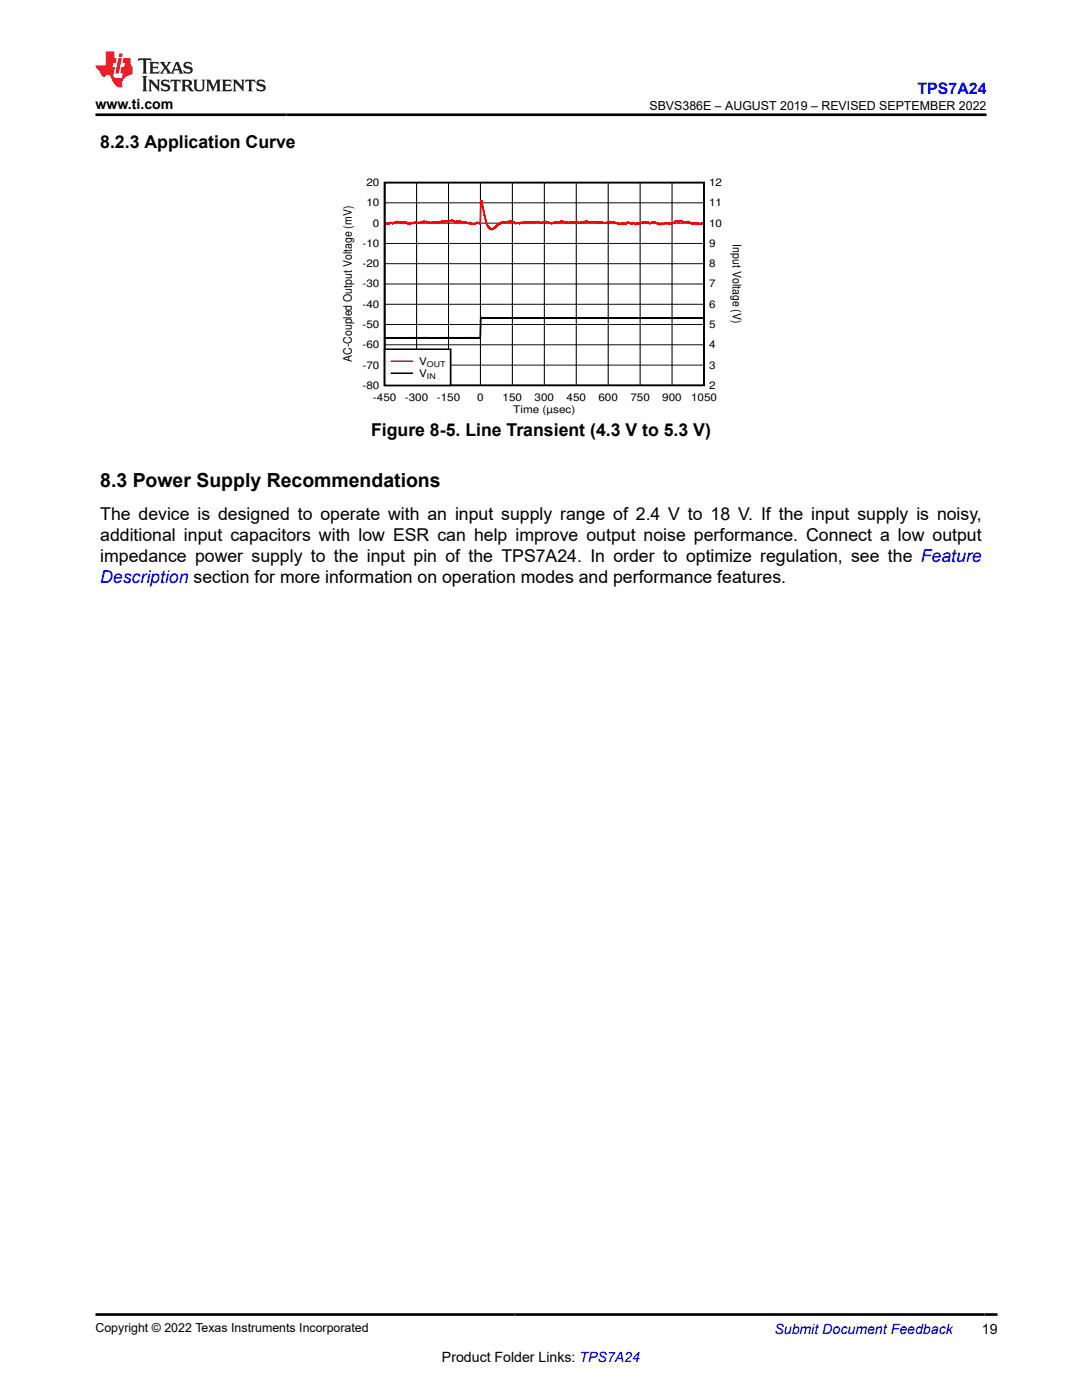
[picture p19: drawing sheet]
<svg xmlns="http://www.w3.org/2000/svg" width="216mm" height="279mm" viewBox="0 0 216 279" stroke-linecap="round" stroke-linejoin="round" font-family="sans-serif">
<defs><g id="words">
<text font-size="3.9" x="20" y="97.3">8.3 Power Supply Recommendations</text>
<g font-size="3.5">
<text x="20" y="29.6">8.2.3 Application Curve</text>
<text x="74" y="87.1">Figure 8-5. Line Transient (4.3 V to 5.3 V)</text>
<text x="20" y="103.7">The device is designed to operate with an input supply range of 2.4 V to 18 V. If the input supply is noisy,</text>
<text x="20" y="108">additional input capacitors with low ESR can help improve output noise performance. Connect a low output</text>
<text x="20" y="112.2">impedance power supply to the input pin of the TPS7A24. In order to optimize regulation, see the Feature</text>
</g>
<text font-size="3.5" fill="#00f" x="20" y="116.4">Description section for more information on operation modes and performance features.</text>
<text font-size="3.2" fill="#00f" x="183.1" y="18.7">TPS7A24</text>
<g font-size="2.8">
<text x="19.1" y="21.8">www.ti.com</text>
<text x="195.9" y="266.1">19</text>
<text x="88.2" y="271.7">Product Folder Links: TPS7A24</text>
</g>
<text font-size="2.8" fill="#00f" x="154.5" y="266.2">Submit Document Feedback</text>
<g font-size="2.5">
<text x="129.6" y="21.9">SBVS386E – AUGUST 2019 – REVISED SEPTEMBER 2022</text>
<text x="19" y="265.9">Copyright © 2022 Texas Instruments Incorporated</text>
</g>
<g font-size="2.3">
<text x="146.3" y="48.8" transform="rotate(90 146.3 48.8)">Input Voltage (V)</text>
<text x="70.2" y="72.2" transform="rotate(-90 70.2 72.2)">AC-Coupled Output Voltage (mV)</text>
</g>
<g font-size="2.1">
<text x="73.1" y="41.2">10</text>
<text x="73.1" y="37.1">20</text>
<text x="141.5" y="41.2">11</text>
<text x="141.5" y="37.1">12</text>
<text x="74.4" y="45.2">0</text>
<text x="141.5" y="45.2">10</text>
<text x="72.4" y="53.3">-20</text>
<text x="72.4" y="49.3">-10</text>
<text x="141.5" y="53.3">8</text>
<text x="141.5" y="49.3">9</text>
<text x="72.4" y="57.4">-30</text>
<text x="141.5" y="57.4">7</text>
<text x="72.4" y="65.5">-50</text>
<text x="72.4" y="61.4">-40</text>
<text x="141.5" y="65.5">5</text>
<text x="141.5" y="61.4">6</text>
<text x="72.4" y="69.5">-60</text>
<text x="141.5" y="69.5">4</text>
<text x="72.4" y="73.6">-70</text>
<text x="72.4" y="77.6">-80</text>
<text x="83.6" y="72.8">V</text>
<text x="83.6" y="75.2">V</text>
<text x="141.5" y="73.6">3</text>
<text x="141.5" y="77.6">2</text>
<text x="74.4" y="80">-450</text>
<text x="80.8" y="80">-300</text>
<text x="87.2" y="80">-150</text>
<text x="95.2" y="80">0</text>
<text x="100.3" y="80">150</text>
<text x="102.4" y="82.4">Time (µsec)</text>
<text x="106.7" y="80">300</text>
<text x="113" y="80">450</text>
<text x="119.4" y="80">600</text>
<text x="125.8" y="80">750</text>
<text x="132.2" y="80">900</text>
<text x="137.9" y="80">1050</text>
</g>
<g font-size="1.6">
<text x="85.2" y="73.2">OUT</text>
<text x="85.2" y="75.6">IN</text>
</g>
</g></defs>
<path d="M76.8 36.4h63.7v40.5h-63.7zM140.3 63.4h-44.2v.1l-.1-.1v.1v-.2l-.3 4.1h-18.8" fill="none" stroke="#000" stroke-width=".32"/>
<g fill="none" stroke="#000" stroke-width=".2">
<path d="M83.1 36.4v40.5M89.5 36.4v40.5M95.9 36.4v40.5M102.2 36.4v40.5M108.6 36.4v40.5M115 36.4v40.5M121.4 36.4v40.5M127.7 36.4v40.5M134.1 36.4v40.5M76.8 56.7h63.7M76.8 52.6h63.7M76.8 48.6h63.7"/>
<path d="M76.8 44.5h63.7M76.8 40.5h63.7M76.8 72.9h63.7M76.8 68.8h63.7M76.8 64.8h63.7M76.8 60.7h63.7"/>
</g>
<path d="M140.3 44.5v.1l-.2-.1-.1 .2-.2-.1-.3 .2v-.2l-.2 .1v-.2l-.3 .2-.1-.2-.6 .2-.1-.2-.2 .2-.1-.2-.2-.1-.1 .1v-.1h-.2l-.1-.2-.2 .2-.1-.2-.6 .2-.6-.4-.3 .3v-.1l-.2 .1v-.2l-.2 .1v-.1l-.2 .1-.1-.1-.2 .4v-.2l-.1 .2-.1-.1-.1 .2v-.1l-.3 .2-.2-.1-.2 .2-.1-.3-.1 .1-.1-.1v.1l-.2-.2-.1 .2-.1-.1v.1l-.2-.1-.2 .2-.3-.1-.1 .2-.2-.1-.1 .1-.4-.2-.2 .2v-.3l-.3 .1-.1-.2-.3 .1-.2-.2-.1 .1v-.1l-.5 .3-.4-.2-.2 .1-.1-.2v.1l-.3-.1-.1 .2-.2-.2-.1 .2-.3-.1v.2l-.2-.1-.3 .2-.3-.1-.1 .2-.1-.2v.1l-.1-.1-.1 .2v-.2l-.4-.2-.1 .3-.1-.2-.1 .2-.2-.2-.1 .2-.4-.3-.4 .2-.1 .2-.2-.2-.1 .1-.2-.1-.1 .1v-.1l-.1 .1v-.2l-.1 .2-.1-.1-.3 .1-.2-.1-.1 .1-.3-.2-.1 .1-.2-.2-.5-.1-.2 .1-.2-.2-.2 .2-.5-.1-.2 .3-.1-.2-.1 .2-.4-.1-.2-.2-.1 .2v-.2l-.2 .2v-.2l-.2 .2-.1-.2h-.2l-.1 .3v-.3l-.2 .2-.2-.3-.1 .2-.5-.1-.1 .1-.1-.2-.1 .2-.3-.1v.1l-.1-.1-.2 .1-.2-.2-.1 .1-.3-.2-.3 .4-.4-.3-.1 .2-.1-.1-.1 .2h-.3l-.1-.1-.1 .1v-.2l-.1 .2-.2-.2-.1 .2-.2-.2v.2l-.6-.1-.1 .2-.4-.3-.2 .2-.2-.1-.2 .1v-.2l-.1 .1-.2-.2-.1 .2-.3-.2h-.1l-.2-.1-.3 .3-.6-.1-.2 .2-.3-.1-.5 .2-.2-.1-.1 .1-.2-.2v.1l-.1-.1v.2l-.1-.3-.3 .1-.2-.2-.4 .2h-.4l-.1 .2-.2-.2v.2l-.2-.3v.1l-.1-.2-.1 .1-.1-.1v.2l-.5-.2-.2 .3v-.2l-.2 .2-.4-.3-.2 .2-.1-.1-.1 .1-.2-.2v.3l-.3-.2-.4 .1-.1-.1v.2l-.2-.1-.3 .1-.1-.1-.4 .3-.1-.3-.1 .2-.1-.2-.2 .2-.1-.1-.1 .1-.4-.3-.3 .1-.4-.3v.1h-.1l-.1 .1-.1-.1-.1 .2-.1-.2-.1 .2-.2-.1-.3 .2-.1-.2-.3 .2-.1-.3-.1 .3h-.2l-.1 .1v-.1l-.2 .3-.1-.1-.1 .2v-.1l-.3 .2-.4 .5-.1-.1-.2 .3-.1-.1v.2l-.1-.2-.1 .2-.3-.2v.1l-.7-1.1-1.1-4.5-.3 4.6v-.3l-.3 .2-.1-.2-.2 .2-.1-.2-.1 .3-.1-.1-.4 .2-.1-.2-.1 .2-.2-.3-.1 .1h-.1v.1l-.1-.3v.2l-.3-.1-.1 .1v-.2l-.2 .1-.3-.2-.1 .1-.4-.2-.2 .2-.3-.3-.1 .2-.1-.1-.4 .1v-.2l-.2 .2v-.1l-.3 .1-.2-.1-.1-.2-.2 .1v-.1l-.1 .2-.1-.2-.1 .2-.1-.2-.3 .3v-.2l-.2 .2-.1-.3-.3 .3-.1-.2-.2 .1-.2-.1-.1 .2-.1-.2-.2 .3-.1-.2-.2 .1v.2l-.2-.2-.2 .2-.1-.2-.1 .2v-.2l-.1 .1-.2-.1-.2 .2-.1-.1-.2 .1-.1-.2v.2l-.2-.1-.3 .2-.1-.3-.1 .1-.1-.1-.2 .1-.1-.2-.2 .1-.2-.1v.1l-.3-.1v.1h-.3v.2l-.2-.1-.1 .2-.1-.2-.1 .1-.2-.1-.3 .2-.3-.2-.4 .2-.4-.1-.1-.1-.2 .3-.1-.2-.2 .2v-.3l-.4 .1v-.2l-.1 .2-.2-.2v.1l-.2-.1-.1 .2-.1-.2-.3 .2-.2-.2-.5-.1-.1 .3-.1-.2-.2 .2v-.2l-.1 .2-.3-.1-.1 .3-.1-.3v.2l-.2-.2-.1 .1-.1-.1-.3 .3v-.2v.1h-.2l-.1 .1-.2-.1-.2 .2" fill="none" stroke="#f00" stroke-width=".32"/>
<path d="M76.8 69.7h13.1v7.2h-13.1z" fill-rule="evenodd" fill="#fff"/>
<path d="M76.8 69.7h13.1v7.2h-13.1zM78.1 74.5h4.2" fill="none" stroke="#000" stroke-width=".32"/>
<path d="M78.1 72.1h4.2" fill="none" stroke="#f00" stroke-width=".32"/>
<path d="M27.7 11.6l-.2 .6 .5-.2h.6v.1v2.2l-.2 .4h1l-.2-.4v-2.2v-.1h.5l.5 .2-.1-.6zM29.8 12.4l.2 .3v1.6l-.2 .4h1.9l.1-.6a1.08 1.08 0 0 1-1.3 .2v-.7h.6l.4 .2v-.7l-.4 .2h-.6v-.5l.2-.2a1 1 0 0 1 1 .3l-.1-.5zM31.8 12.4l1 1.1-1 1.2h.9l-.2-.2 .4-.8 .5 .8-.2 .2h1.6l-.2-.2 .1-.5h1l.1 .5-.1 .2h.9l-.2-.4-.8-1.9h-.5l-1 2.1-.8-1.1 .9-1h-.8l.2 .2-.5 .6-.3-.6 .1-.2zM35.2 12.8l.4 1h-.8zM36.8 12.5a.65 .65 0 0 0-.2 .7 .65 .65 0 0 0 .6 .5l.7 .1 .1 .3a.79 .79 0 0 1-.7 .4 .79 .79 0 0 1-.7-.5l.1 .7 .2-.1a.93 .93 0 0 0 1.1 0 .93 .93 0 0 0 .4-.9 1.46 1.46 0 0 0-1.2-.6l-.1-.3a1.09 1.09 0 0 1 1.2 .2l-.2-.6-.1 .1-.6-.2zM28.4 15.2l.2 .4v2.2l-.2 .4h1l-.2-.4v-2.2l.2-.4zM29.6 15.9l.2 .4v1.5l-.2 .4h.8l-.3-.4v-1.3l1.7 1.8v-2l.2-.4h-.8l.2 .2 .1 1.1-1.2-1.3zM32.3 16a.65 .65 0 0 0-.2 .8 .65 .65 0 0 0 .7 .4l.6 .2 .1 .2a.79 .79 0 0 1-.7 .4 .79 .79 0 0 1-.7-.5l.1 .7 .2-.1a.93 .93 0 0 0 1.1 .1 .93 .93 0 0 0 .4-1 1.46 1.46 0 0 0-1.2-.5l-.1-.4a1.09 1.09 0 0 1 1.2 .2l-.2-.6-.1 .1-.6-.1zM34.1 15.9l-.1 .6a.63 .63 0 0 1 .7-.3l.1 1.6-.3 .4h1l-.2-.4v-1.6a.66 .66 0 0 1 .8 .3l-.1-.6zM36.2 15.9l.2 .4v1.5l-.2 .4h.9l-.2-.2v-.7h.5l.1 .2a.79 .79 0 0 0 1.2 .6l-1-.9a.61 .61 0 0 0 .6-.6 .61 .61 0 0 0-.5-.7zM36.9 16.2h.2a.47 .47 0 0 1 .5 .1 .47 .47 0 0 1 .1 .5l-.2 .1-.6 .1zM38.5 15.9l.2 .2a2.27 2.27 0 0 0 .4 2 1.04 1.04 0 0 0 1.7-.7v-1.3l.2-.2h-.8l.2 .4v1.1a.6 .6 0 0 1-.6 .6 .6 .6 0 0 1-.6-.6v-1.1l.3-.4zM41.1 15.9l.2 .4v1.5l-.2 .4h.7l-.2-.4v-1.4l.9 1.9 .8-1.9v1.4l-.2 .4h1l-.3-.4v-1.5l.3-.4h-.8l-.7 1.5-.7-1.5zM44.3 15.9l.2 .4v1.5l-.2 .4h1.9l.1-.6a1.09 1.09 0 0 1-1.3 .2v-.7h.6l.4 .2v-.6l-.4 .2h-.6v-.6l.2-.1a1.01 1.01 0 0 1 1 .3l-.1-.6zM46.4 15.9l.3 .4v1.5l-.3 .4h.8l-.2-.4v-1.3l1.6 1.8v-2l.2-.4h-.7l.2 .2v1.1l-1.2-1.3zM49 15.9l-.1 .6a.63 .63 0 0 1 .8-.3v1.6l-.3 .4h1l-.2-.4v-1.6a.66 .66 0 0 1 .8 .3l-.1-.6zM51.4 16a.65 .65 0 0 0-.2 .8 .65 .65 0 0 0 .6 .4l.6 .2 .2 .2a.79 .79 0 0 1-.8 .4 .79 .79 0 0 1-.6-.5l.1 .7 .2-.1a.93 .93 0 0 0 1 .1 .93 .93 0 0 0 .5-1 1.46 1.46 0 0 0-1.3-.5l-.1-.4a1.09 1.09 0 0 1 1.3 .2l-.2-.6-.2 .1-.5-.1z" fill="#231f20"/>
<path d="M21.1 10.3v2.7h-2.1l.1 .4 .9 1a.95 .95 0 0 0 .9 .9 .59 .59 0 0 1 .6-.4 .59 .59 0 0 1 .5 .3l.4 .8a1.59 1.59 0 0 0 2.1 1.4 1.61 1.61 0 0 1 1-2.3l1-.3-.1-1.5a1.59 1.59 0 0 1-.4-1.7h-1.4l-.2 .9h.5l-.1 .9h-.5l-.2 .9v.3l.4 .1-.2 .9h-.6a.73 .73 0 0 1-1.1-.7l.3-1.5h-.5l.2-.9h.5l.2-.9h-.5v-1.3zM23.6 11.6l-.6 3.1h.7l.6-3.1zM23.8 10.7l-.1 .6h.7l.1-.6z" fill="#ed1c24"/>
<path d="M19 22.9h177.8M19.1 262.3h179.9" fill="none" stroke="#000" stroke-width=".53"/>
<use href="#words"/>
</svg>
